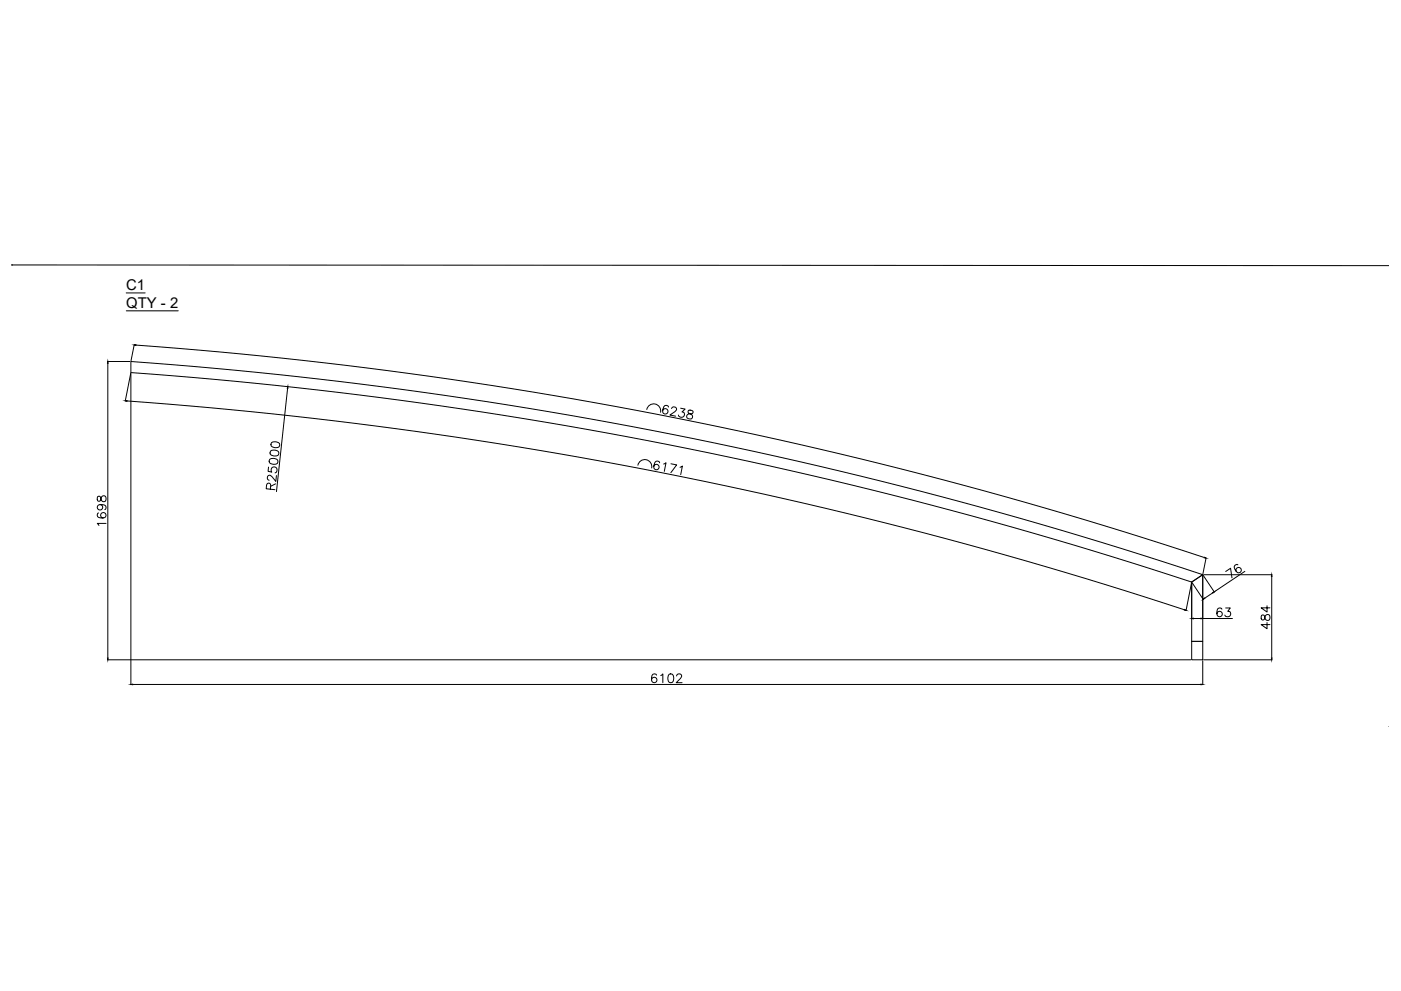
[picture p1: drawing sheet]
<svg xmlns="http://www.w3.org/2000/svg" width="594mm" height="420mm" viewBox="0 0 594 420" stroke-linecap="round" stroke-linejoin="round" font-family="sans-serif">
<defs><g id="words">
<g font-size="6.3">
<text x="53.5" y="122.9">C1</text>
<text x="53.6" y="130.5">QTY - 2</text>
</g>
</g></defs>
<!-- layer: 0 -->
<g fill="none" stroke="#000" stroke-width=".42">
<path d="M4.9 112.3h.1M4.9 112.3l584 .3M53.5 124.2h8.1M53.6 131.8h22M45.6 153.3h9.5M45.7 154v125M55.5 153.3a1862.3 1862.3 0 0 1 454.5 90.3l-4.7 3.2a1862.3 1862.3 0 0 0-449.8-88.8zM56.9 146.2l-1.3 6.7M57.6 146.3a1869.7 1869.7 0 0 1 453.1 90.1M53.1 170l2.3-11.7 .1 132M53.9 170a1861.7 1861.7 0 0 1 448.3 88.5M121.9 164.7l-4.7 43.7"/>
<path d="M274.3 173.6a2.98 2.98 0 0 1 3.5-2.3 2.98 2.98 0 0 1 2.3 3.5M283.5 172.6a1.08 1.08 0 0 0-1.5-.7 2.13 2.13 0 0 0 0 3.6 1.16 1.16 0 0 0 1.2-.9 1.16 1.16 0 0 0-.8-1.3 1.16 1.16 0 0 0-1.4 .8M284.8 173.2l.9-.7 1.1 .6a1.18 1.18 0 0 1-.7 1.5l-2 1.4 2.4 .4M288.6 173.1l1.9 .4-1.3 1.1a1.24 1.24 0 0 1 .5 2.2 1.24 1.24 0 0 1-2-.8M292.1 173.9a.76 .76 0 0 0 .1 1.3 1.34 1.34 0 0 1 1.3 .8 1.34 1.34 0 0 1-.4 1.6l-1.2-.1a1.06 1.06 0 0 1-.7-1.3 1.06 1.06 0 0 1 1.3-.7l.7-.1a.75 .75 0 0 0 .6-1.1zM113.9 198l-.2 1.8 1.5 .4a1.32 1.32 0 0 1 .2-2 1.32 1.32 0 0 1 2 .4 1.32 1.32 0 0 1-.8 1.9M114.4 194.7a2.36 2.36 0 0 1 3.5 .9l-.1 .4a2.14 2.14 0 0 1-3.7-.4zM114.8 191.2a2.38 2.38 0 0 1 3.4 .9v.4a2.15 2.15 0 0 1-3.7-.4zM115.2 187.7a2.38 2.38 0 0 1 3.4 .9v.3a2.14 2.14 0 0 1-3.7-.4zM270.5 197.2a2.98 2.98 0 0 1 3.5-2.3 2.98 2.98 0 0 1 2.3 3.5M279.7 196.2a1.06 1.06 0 0 0-.9-.7 1.06 1.06 0 0 0-1 .5 2.19 2.19 0 0 0 .2 3.1 1.16 1.16 0 0 0 1.5-.8 1.16 1.16 0 0 0-.8-1.4 1.16 1.16 0 0 0-1.5 .8M281.4 196.7l1-.5-.7 3.7"/>
<path d="M284.5 196.6l2.4 .5-2.4 3.3M288.4 198.1l1-.5-.8 3.6M41.4 210.6a1.39 1.39 0 0 0 .4 1.9l.9-.5a1.33 1.33 0 0 1 .5-1.5 1.33 1.33 0 0 1 1.6 .1l.2 1.2a1.07 1.07 0 0 1-1.2 .9 1.07 1.07 0 0 1-1-1.1l-.1-.7a.75 .75 0 0 0-1.3-.3zM41.8 217.5a1.09 1.09 0 0 0-.4 1.6 2.13 2.13 0 0 0 3.6-.7 1.15 1.15 0 0 0-1.2-1.1 1.15 1.15 0 0 0-1.1 1.1 1.15 1.15 0 0 0 1 1.2M42.5 213.9a1.16 1.16 0 0 1 1 1.6 1.16 1.16 0 0 1-1.8 .5 1.16 1.16 0 0 1 .1-1.9 2.56 2.56 0 0 1 3.2 .9l-.2 .9-.4 .2M114.6 207.4l.1-2.1-.5-.4-.7 .1-.5 .6-.1 1.6 3.7 .4M116.8 205.1l-2 1.1M117.2 201.6l-.2 2.5-1.6-2a1.12 1.12 0 0 0-1.8-.3l-.3 1 .8 .8M45 221.9h-3.8l.7 .9M511.4 236.5l-1.3 6.8M524.9 239.5a1.1 1.1 0 0 0-1.5 .6 2.14 2.14 0 0 0 2.5 2.5 1.16 1.16 0 0 0 .3-1.5 1.16 1.16 0 0 0-1.6-.4 1.16 1.16 0 0 0-.4 1.6M505.2 247.2l-2.3 11.7"/>
<path d="M505.3 246.8l4.7-3.1v36h-4.7zM505.3 247.2v15.1M505.5 247.1l4.7 7M510 244v18.3M510.2 244l4.7 7M510.4 243.7h29M514.3 251.3l-3.5 2.4M518.1 258.3a1.11 1.11 0 0 0-1.6-.4 2.15 2.15 0 0 0 .7 3.6 1.16 1.16 0 0 0 1.1-1.2 1.16 1.16 0 0 0-1.1-1.1 1.16 1.16 0 0 0-1.2 1M519.7 257.8h2l-1.1 1.4a1.24 1.24 0 0 1 .9 2 1.24 1.24 0 0 1-2.1-.4M519.7 242.3l2.1-1.4 .6 4.1M527.9 242.2l-13 8.7M537.3 256.8v2.7l-2.5-1.8h3.7"/>
<path d="M539.3 244.4v34.6M45.6 279.7h459.3M506.1 262.2h3.2M510 262.2h12.6M510.4 279.7h29M535 260.9a1.39 1.39 0 0 0 .3 2l.9-.6a1.33 1.33 0 0 1 .5-1.5 1.33 1.33 0 0 1 1.6 .1l.2 1.2a1.07 1.07 0 0 1-1.1 1 1.07 1.07 0 0 1-1-1.1l-.2-.7a.76 .76 0 0 0-1.2-.4zM537.3 263.9v2.7l-2.5-1.8h3.7M56.2 290.2h453.1M278.4 286.3a1.09 1.09 0 0 0-1.6-.4 2.12 2.12 0 0 0 .7 3.5 1.16 1.16 0 0 0 1.1-1.1 1.16 1.16 0 0 0-1.1-1.2 1.16 1.16 0 0 0-1.2 1.1M280.2 286.4l.9-.7v3.7M283.7 285.9a1.21 1.21 0 0 1 1.8 .5 1.88 1.88 0 0 1-1.2 3 2.39 2.39 0 0 1-.6-3.5zM286.9 286.6l.7-.9 1.3 .4a1.16 1.16 0 0 1-.4 1.6l-1.8 1.7h2.5"/>
<path d="M510 280.1v10.2M588.9 308.1h.1"/>
</g>
<g fill="#000" stroke="#000" stroke-width=".42">
<path d="M45.7 153.3l.1 .7h-.2zM56.9 146.3l.7-.1v.2zM53.1 169.9h.8v.2zM122 163.9l.1 .8h-.3zM510.7 236.3l.7 .3-.7-.1zM502.3 258.4l.6 .4-.7-.2zM510.2 254.1l.5-.6 .2 .3zM514.2 251.2l.7-.3-.6 .5zM539.3 243.7l.1 .7h-.3zM45.6 279h.2l-.1 .7zM505.3 262.2l.8-.1v.3zM509.3 262.1l.7 .1-.7 .2z"/>
<path d="M539.1 279h.3l-.1 .7zM55.5 290.2l.7-.1v.2zM509.3 290.1l.7 .1-.7 .1z"/>
</g>
<!-- layer: HIDDEN -->
<path d="M505.3 271.9h4.7" fill="none" stroke="#000" stroke-width=".42"/>
<use href="#words"/>
</svg>
